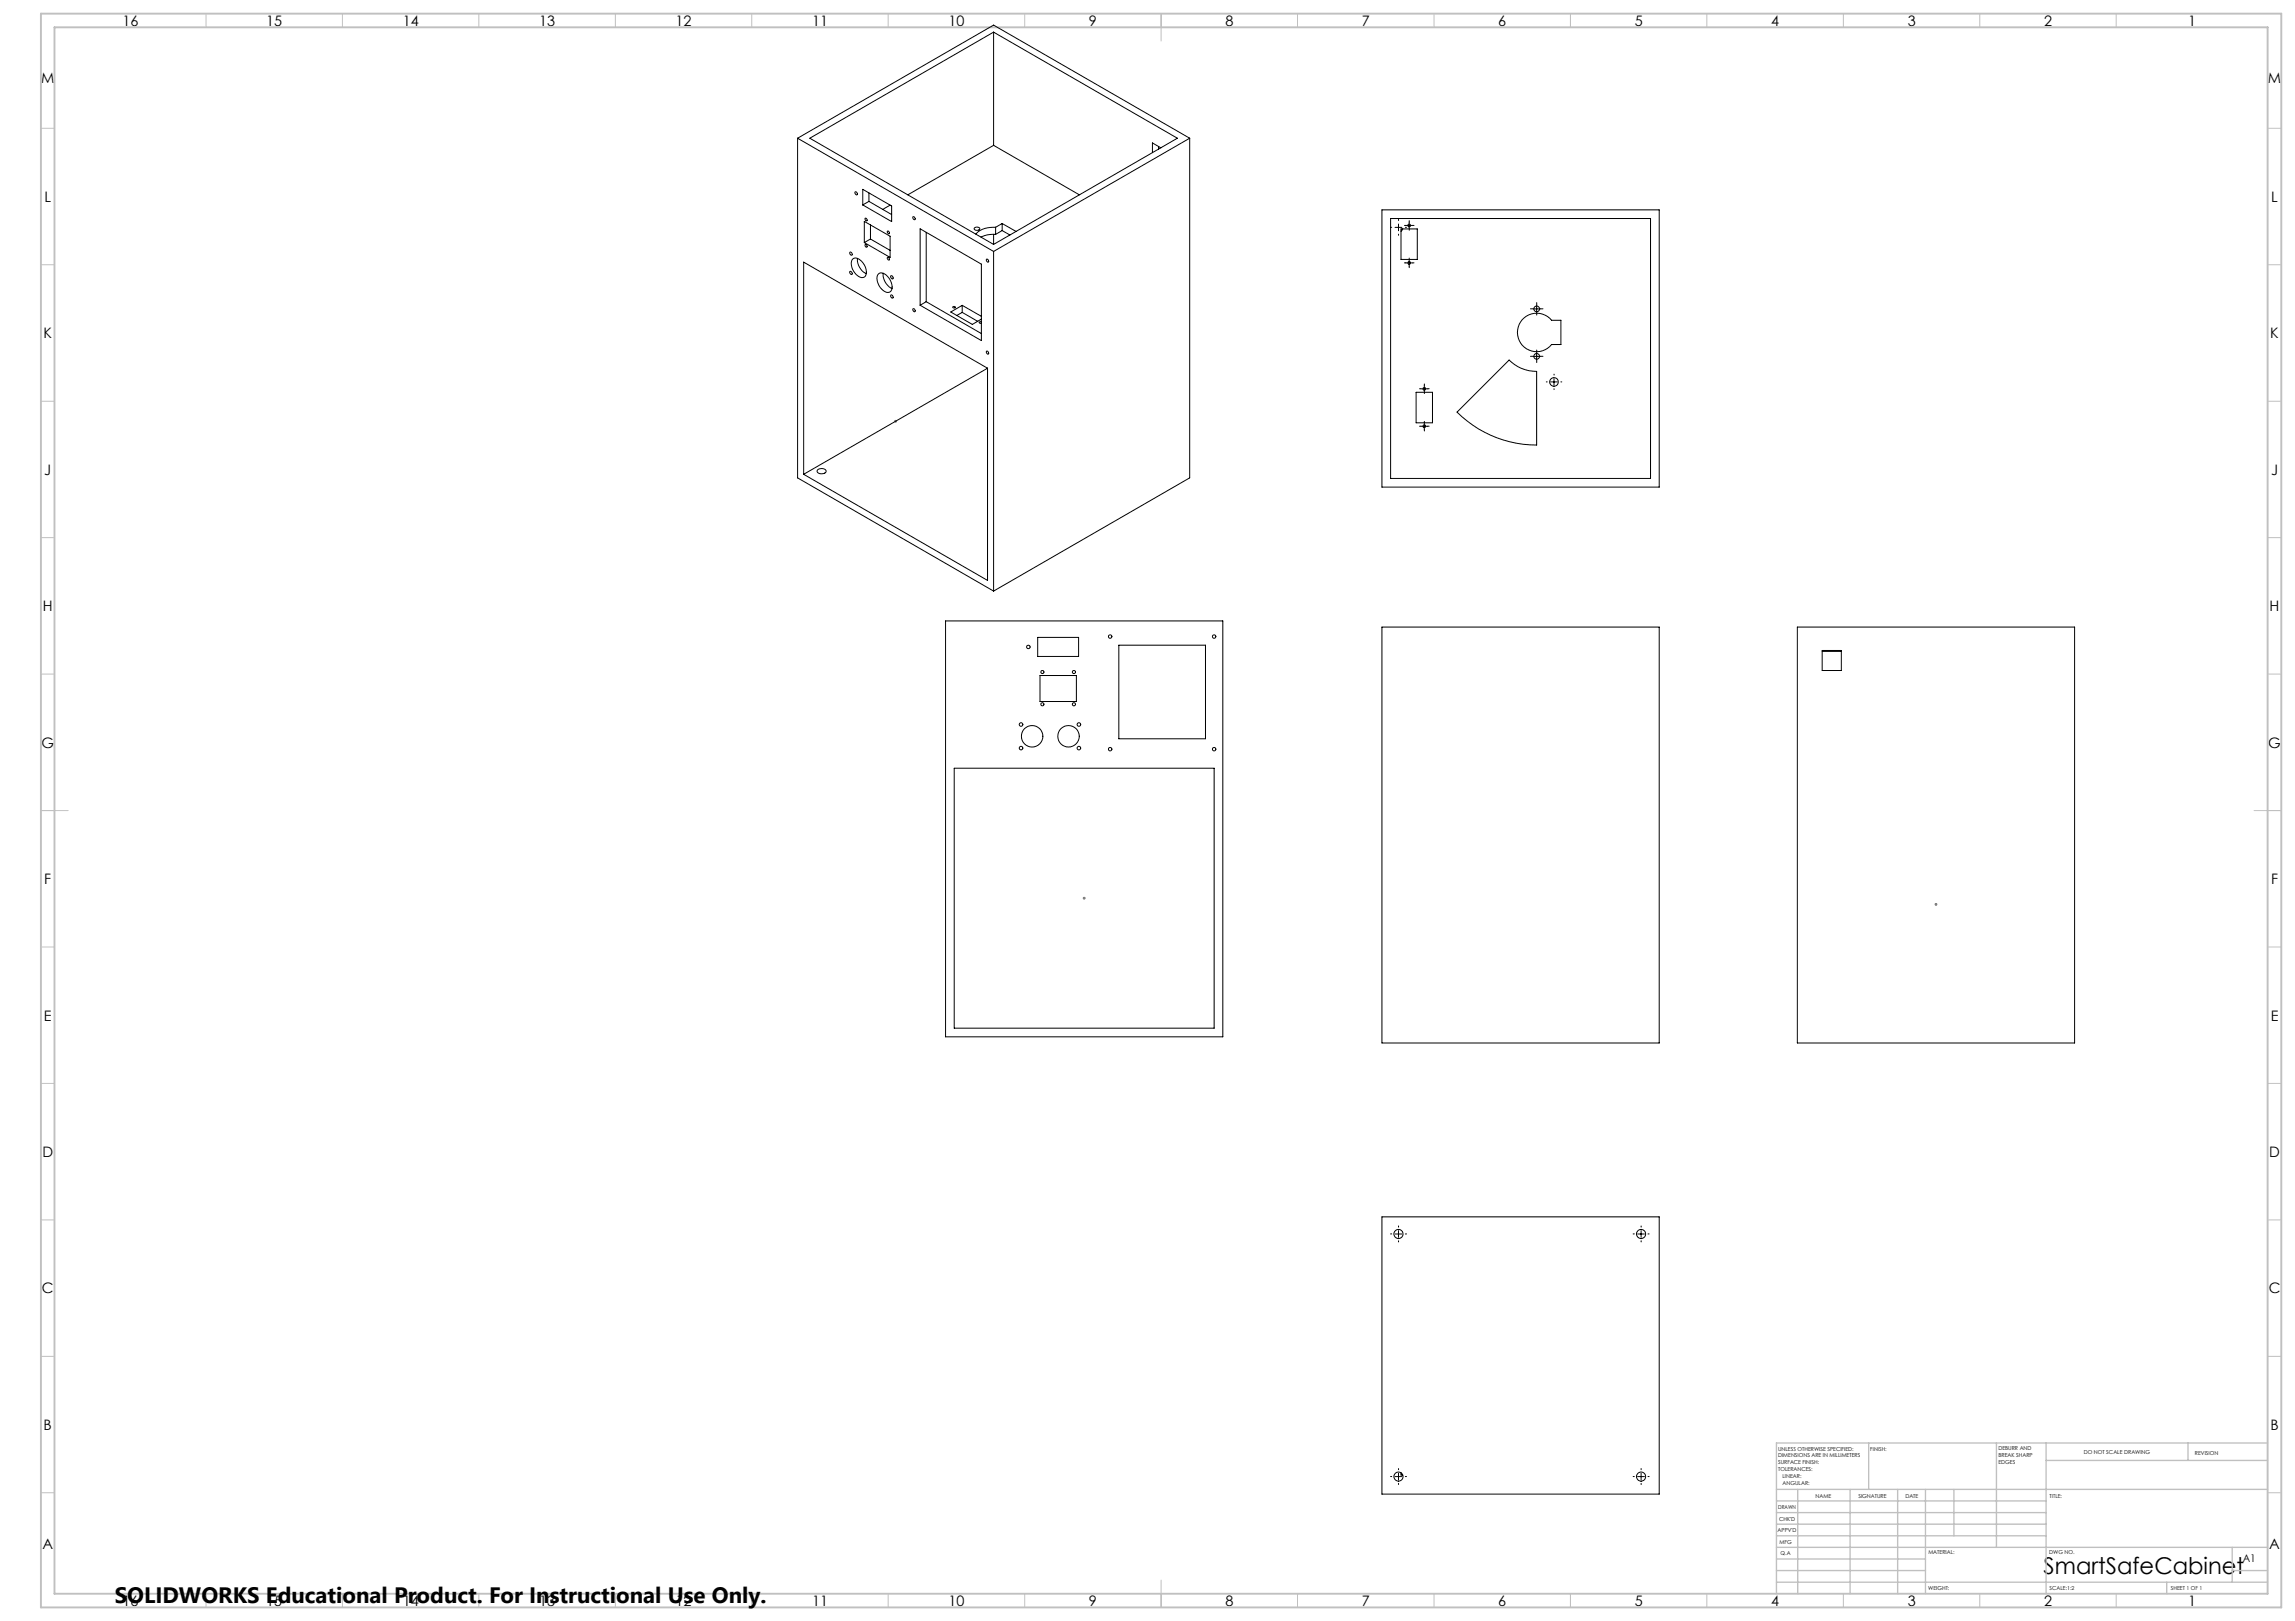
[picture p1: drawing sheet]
<svg xmlns="http://www.w3.org/2000/svg" width="841mm" height="594mm" viewBox="0 0 841 594" stroke-linecap="round" stroke-linejoin="round" font-family="sans-serif">
<defs><g id="words">
<text font-size="8.5" x="748.9" y="576.7">SmartSafeCabinet</text>
<text font-size="8.2" x="42.1" y="587.3">SOLIDWORKS Educational Product. For Instructional Use Only.</text>
<g font-size="5.3">
<text x="44.8" y="9.5">16</text>
<text x="97.6" y="9.5">15</text>
<text x="147.6" y="9.5">14</text>
<text x="197.6" y="9.5">13</text>
<text x="247.6" y="9.5">12</text>
<text x="297.6" y="9.5">11</text>
<text x="347.6" y="9.5">10</text>
<text x="399.1" y="9.5">9</text>
<text x="449.1" y="9.5">8</text>
<text x="499.1" y="9.5">7</text>
<text x="549.1" y="9.5">6</text>
<text x="599.1" y="9.5">5</text>
<text x="649.1" y="9.5">4</text>
<text x="699.1" y="9.5">3</text>
<text x="749.1" y="9.5">2</text>
<text x="801.8" y="9.5">1</text>
<text x="15.1" y="30.5">M</text>
<text x="831.1" y="30.5">M</text>
<text x="16.3" y="74">L</text>
<text x="832.3" y="74">L</text>
<text x="16" y="124">K</text>
<text x="832" y="124">K</text>
<text x="16.2" y="174">J</text>
<text x="832.2" y="174">J</text>
<text x="15.7" y="224">H</text>
<text x="831.7" y="224">H</text>
<text x="15.2" y="274">G</text>
<text x="831.2" y="274">G</text>
<text x="16.2" y="324">F</text>
<text x="832.2" y="324">F</text>
<text x="16.1" y="374">E</text>
<text x="832.1" y="374">E</text>
<text x="15.5" y="424">D</text>
<text x="831.5" y="424">D</text>
<text x="15.4" y="474">C</text>
<text x="831.4" y="474">C</text>
<text x="16" y="524">B</text>
<text x="832" y="524">B</text>
<text x="15.5" y="567.5">A</text>
<text x="831.5" y="567.5">A</text>
<text x="44.8" y="588.5">16</text>
<text x="97.6" y="588.5">15</text>
<text x="147.6" y="588.5">14</text>
<text x="197.6" y="588.5">13</text>
<text x="247.6" y="588.5">12</text>
<text x="297.6" y="588.5">11</text>
<text x="347.6" y="588.5">10</text>
<text x="399.1" y="588.5">9</text>
<text x="449.1" y="588.5">8</text>
<text x="499.1" y="588.5">7</text>
<text x="549.1" y="588.5">6</text>
<text x="599.1" y="588.5">5</text>
<text x="649.1" y="588.5">4</text>
<text x="699.1" y="588.5">3</text>
<text x="749.1" y="588.5">2</text>
<text x="801.8" y="588.5">1</text>
</g>
<text font-size="3.9" x="821.9" y="572.5">A1</text>
<g font-size="2">
<text x="651.6" y="531.6">UNLESS OTHERWISE SPECIFIED:</text>
<text x="685.4" y="531.6">FINISH:</text>
<text x="732.3" y="531.5">DEBURR AND</text>
<text x="732.3" y="534">BREAK SHARP</text>
<text x="763.6" y="533">DO NOT SCALE DRAWING</text>
<text x="804.3" y="533.2">REVISION</text>
<text x="651.6" y="534.1">DIMENSIONS ARE IN MILLIMETERS</text>
<text x="651.6" y="536.6">SURFACE FINISH:</text>
<text x="651.6" y="539.1">TOLERANCES:</text>
<text x="732.3" y="536.5">EDGES</text>
<text x="653.2" y="541.6">LINEAR:</text>
<text x="653.2" y="544.1">ANGULAR:</text>
<text x="665.3" y="549">NAME</text>
<text x="681" y="548.9">SIGNATURE</text>
<text x="698.2" y="548.9">DATE</text>
<text x="751.1" y="548.9">TITLE:</text>
<text x="651.6" y="553.1">DRAWN</text>
<text x="651.9" y="557.3">CHK'D</text>
<text x="651.4" y="561.4">APPV'D</text>
<text x="652.1" y="565.8">MFG</text>
<text x="652.5" y="570">Q.A</text>
<text x="706.6" y="569.5">MATERIAL:</text>
<text x="751" y="569.5">DWG NO.</text>
<text x="706.6" y="582.5">WEIGHT:</text>
<text x="751.1" y="582.6">SCALE:1:2</text>
<text x="795.5" y="582.6">SHEET 1 OF 1</text>
</g>
</g></defs>
<path d="M327.7 154.4h1M327.8 154l.7 .7M328.2 153.9v1M328.5 154l-.7 .7M396.8 329.1h1M396.9 328.8l.8 .7M397.3 328.6v1M397.7 328.8l-.8 .7M708.9 331.4h1M709.1 331l.7 .7M709.4 330.9v1M709.8 331l-.7 .7" fill="none" stroke="#808080" stroke-width=".37"/>
<g fill="none" stroke="#000" stroke-width=".37" stroke-dasharray="15.2 1.3 1.3 1.3">
<path d="M510 83.3h-.4M512.5 80.8v-.4M512.5 85.8v.4M515 83.3h.4M515.2 96.3h-.5M515.2 82.6h-.5M516.4 95.1v-.5M516.4 97.6v.5M516.4 81.4v-.5M516.4 83.9v.5M517.7 96.3h.5M517.7 82.6h.5"/>
<path d="M561.9 113.2h-1.1M563.1 111.9v-1M563.1 114.4v1.1M564.4 113.2h1M561.9 130.6h-1.1M563.1 129.3v-1M563.1 131.8v1.1M564.4 130.6h1M567 139.9h-.4M569.5 137.4v-.3M572 139.9h.3M520.7 156.2h-.5"/>
<path d="M520.7 142.5h-.5M522 154.9v-.5M522 157.4v.5M522 141.2v-.5M522 143.7v.5M523.2 156.2h.5M523.2 142.5h.5M569.5 142.4v.4M510 452.2h-.4M512.5 449.7v-.5M512.5 454.7v.4M515 452.2h.4"/>
<path d="M598.9 452.2h-.4M601.4 449.7v-.5M601.4 454.7v.4M603.9 452.2h.4M512.5 538.6v-.5M601.4 538.6v-.5M510 541.1h-.4M512.5 543.6v.4M515 541.1h.4M598.9 541.1h-.4M601.4 543.6v.4M603.9 541.1h.4"/>
</g>
<g fill="none" stroke="#000" stroke-width=".37">
<path d="M364.1 11.8v41.5M364.1 11.8l-67.3 38.9 67.3 38.9M364.1 11.8l67.3 38.9-67.3 38.9M292.3 50.7l71.8 41.4M292.3 50.7v124.4l71.8 41.5M292.3 50.7l71.8-41.5 71.9 41.5M364.1 53.3l-31.4 18.1M364.1 53.3l31.4 18.1M424.5 53.7v1M425.4 54.2l-3.1-1.8v3.5M436 50.7l-71.9 41.4M436 50.7v124.4l-71.9 41.5"/>
<path d="M313.3 70.4a.6 .6 0 0 1 .7 .3 .6 .6 0 0 1-.1 .7l-.5-.4zM316.2 69.4l10.5 6.1v5.7l-10.5-6.1zM317.1 79.9a.51 .51 0 0 1 .6 .4 .51 .51 0 0 1-.3 .6l-.4-.5zM318.4 73.8l-2.2 1.3M318.4 73.8l8.3 4.8M318.4 70.7v3.1M326.2 75.2l-2.7 1.5M334.6 79.4a.55 .55 0 0 1 .7 .4 .55 .55 0 0 1-.4 .7l-.4-.6zM506.4 76.9h101.6v101.6h-101.6zM311.5 92.4a.57 .57 0 0 1 .8 .4 .57 .57 0 0 1-.5 .7l-.4-.6zM311.5 99.4a.57 .57 0 0 1 .8 .4 .57 .57 0 0 1-.5 .7l-.4-.5zM312.4 95a2.67 2.67 0 0 1 3.9 1.4 4.5 4.5 0 0 1 .7 4.9 2.72 2.72 0 0 1-3.8-1.4 4.5 4.5 0 0 1-.8-4.9z"/>
<path d="M314.2 94.7a5.9 5.9 0 0 0 3.3 5.6M316.7 81.1l9.5 5.5v7.7l-9.5-5.4zM317.1 89.6a.5 .5 0 0 1 .6 .3 .5 .5 0 0 1-.3 .7l-.4-.5zM319 87.6l-2.3 1.3M319 87.6l7.2 4.2M319 82.4v5.2M325.2 84.8a.54 .54 0 0 1 .6 .2 .54 .54 0 0 1-.1 .7l-.4-.4zM325.2 94.4a.54 .54 0 0 1 .6 .2 .54 .54 0 0 1-.1 .7l-.5-.5zM337.2 83.8l22.4 13v28l-22.4-12.9zM339.4 85.2v25.4M357 83.6a1.08 1.08 0 0 1 1.2-.4 1.08 1.08 0 0 1 .8 .9 1.08 1.08 0 0 1-1.2 .4 1.08 1.08 0 0 1-.8-.9zM361.6 95a.63 .63 0 0 1 .6 .4 .63 .63 0 0 1-.2 .7l-.5-.6z"/>
<path d="M364.1 85.9v3.7M364.1 92.1v124.5M364.8 83.3a8.6 8.6 0 0 0-7.2 2.5M364.8 85.9l-3 .2-2.3 .8M364.8 83.3v2.6M367.2 81.9l-2.4 1.4M367.2 81.9l5.1 2.9M367.2 81.9v2.6M367.2 84.5l2.9 1.6M367.2 84.5l-2.4 1.4M509.6 80.1h95.2v95.2h-95.2zM511.2 83.3h2.5"/>
<path d="M512.5 82.1v2.5M513.4 83.9h6v11.2h-6zM514 83.9l-.6 .8M515.1 96.3h2.5M515.1 82.6h2.5M516.4 81.4v2.5M516.4 95.1v2.5M321.8 100.5a2.64 2.64 0 0 1 3.9 1.3 3.9 3.9 0 0 1 .4 5.2 3.7 3.7 0 0 1-4.3-3l-.5-2zM323.6 100.1a5.8 5.8 0 0 0 3.3 5.6M326.5 101a.59 .59 0 0 1 .7 .4 .59 .59 0 0 1-.4 .8l-.4-.6zM326.5 108.1a.59 .59 0 0 1 .7 .4 .59 .59 0 0 1-.4 .7l-.4-.6zM334.6 113.1a.55 .55 0 0 1 .7 .4 .55 .55 0 0 1-.4 .7l-.4-.6z"/>
<path d="M339.4 110.6l-2.2 1.3M339.4 110.6l20.2 11.6M349.1 112.5a.44 .44 0 0 1 .6-.2 .44 .44 0 0 1 .3 .5h-.6zM352.6 111.9l-4.2 2.4 7.9 4.6 3.3-2M352.6 111.9l7 4M352.6 111.9v2.6M352.6 114.5l5.7 3.3M352.6 114.5l-2 1.1M359.6 118l-.5-.1-.3 .3 .8 .2M557.8 117.2a7.1 7.1 0 0 1 10.8 .2h3.4v8.9h-3.4a7 7 0 0 1-10.1 .9 7 7 0 0 1-.7-10zM561.9 113.2h2.5M563.1 111.9v2.5"/>
<path d="M361.6 128.7a.64 .64 0 0 1 .6 .3 .64 .64 0 0 1-.2 .8l-.5-.6zM361.9 134.9v77.8l-67.4-38.9M361.9 134.9l-67.4-38.8v77.7M361.9 134.9l-67.4 38.9M561.9 130.6h2.5M563.1 129.3v2.5M568.2 139.9h2.5M569.5 138.7v2.5M518.9 143.7h6v11.2h-6zM520.7 156.2h2.5M520.7 142.5h2.5M521.9 141.2v2.5"/>
<path d="M521.9 154.9v2.5M533.9 151l19.1-19.1a14 14 0 0 0 10.1 4.2v27a41.3 41.3 0 0 1-29.2-12.1zM299.7 172.1a1.91 1.91 0 0 1 3 .8 1.97 1.97 0 0 1-3.3-.3zM346.5 227.5h101.6v152.4h-101.6zM380.3 233.6h15v7h-15zM410 236.4h31.7v34.3h-31.7zM506.4 229.8h101.6v152.4h-101.6zM658.6 229.8h101.6v152.4h-101.6zM667.7 238.4h7.1v7.3h-7.1zM667.7 238.7h7.1M381.1 247.5h13.3v9.6h-13.3zM349.7 281.5h95.2v95.3h-95.2z"/>
<path d="M506.4 445.9h101.6v101.6h-101.6zM511.2 452.2h2.5M512.5 450.9v2.5M600.1 452.2h2.5M601.4 450.9v2.5M512.5 539.8v2.5M513.4 539.7v.8h.6M601.4 539.8v2.5M511.2 541.1h2.5M600.1 541.1h2.5"/>
<circle cx="516.4" cy="82.6" r=".51"/>
<circle cx="516.4" cy="96.4" r=".51"/>
<circle cx="563.1" cy="113.2" r="1.05"/>
<circle cx="563.1" cy="130.6" r="1.06"/>
<circle cx="569.5" cy="139.9" r="1.58"/>
<circle cx="521.9" cy="142.5" r=".5"/>
<circle cx="521.9" cy="156.2" r=".5"/>
<circle cx="376.8" cy="237.1" r=".63"/>
<circle cx="406.8" cy="233.3" r=".63"/>
<circle cx="444.9" cy="233.3" r=".63"/>
<circle cx="382" cy="258.1" r=".57"/>
<circle cx="382" cy="246.3" r=".57"/>
<circle cx="393.6" cy="258.1" r=".57"/>
<circle cx="393.6" cy="246.3" r=".57"/>
<circle cx="374.2" cy="274.1" r=".66"/>
<circle cx="374.2" cy="265.5" r=".66"/>
<circle cx="378.2" cy="269.8" r="3.9"/>
<circle cx="391.6" cy="269.8" r="3.9"/>
<circle cx="395.4" cy="274.1" r=".66"/>
<circle cx="395.4" cy="265.5" r=".66"/>
<circle cx="406.8" cy="274.5" r=".63"/>
<circle cx="444.9" cy="274.5" r=".63"/>
<circle cx="512.5" cy="452.2" r="1.68"/>
<circle cx="601.4" cy="452.2" r="1.68"/>
<circle cx="512.5" cy="541.1" r="1.68"/>
<circle cx="601.4" cy="541.1" r="1.68"/>
</g>
<g fill="none" stroke="#c0c0c0" stroke-width=".37">
<path d="M75.5 5v5M125.5 5v5M175.5 5v5M225.5 5v5M275.5 5v5M325.5 5v5M375.5 5v5M425.5 5v10M475.5 5v5M525.5 5v5M575.5 5v5M625.5 5v5"/>
<path d="M675.5 5v5M725.5 5v5M775.5 5v5M15 47h5M831 47h5M15 97h5M831 97h5M15 147h5M831 147h5M15 197h5M831 197h5M15 247h5"/>
<path d="M831 247h5M15 297h10M826 297h10M15 347h5M831 347h5M15 397h5M831 397h5M15 447h5M831 447h5M15 497h5M831 497h5M15 547h5"/>
<path d="M831 547h5M425.5 579v10M75.5 584v5M125.5 584v5M175.5 584v5M225.5 584v5M275.5 584v5M325.5 584v5M375.5 584v5M475.5 584v5M525.5 584v5M575.5 584v5"/>
<path d="M625.5 584v5M675.5 584v5M725.5 584v5M775.5 584v5"/>
</g>
<g fill="none" stroke="#c0c0c0" stroke-width=".5">
<path d="M684.8 528.8v17M731.6 528.8v38.2M749.8 528.8v55.2M749.8 535.2h81.2M801.8 528.8v6.4M831 528.8h-180v55.2M651 545.8h180M651 558.5h98.8M651 554.3h98.8M651 550h98.8M658.8 545.8v38.2M678 545.8v38.2"/>
<path d="M695.4 545.8v38.2M705.6 545.8v38.2M716 545.8v17M651 579.8h180M651 562.8h98.8M651 575.5h54.6M651 571.3h54.6M651 567h180M794 579.8v4.2M818 575.5h13M818 567v12.8"/>
</g>
<path d="M15 5h821v584h-821zM20 10h811v574h-811z" fill="none" stroke="#c0c0c0" stroke-width=".7"/>
<use href="#words"/>
</svg>
